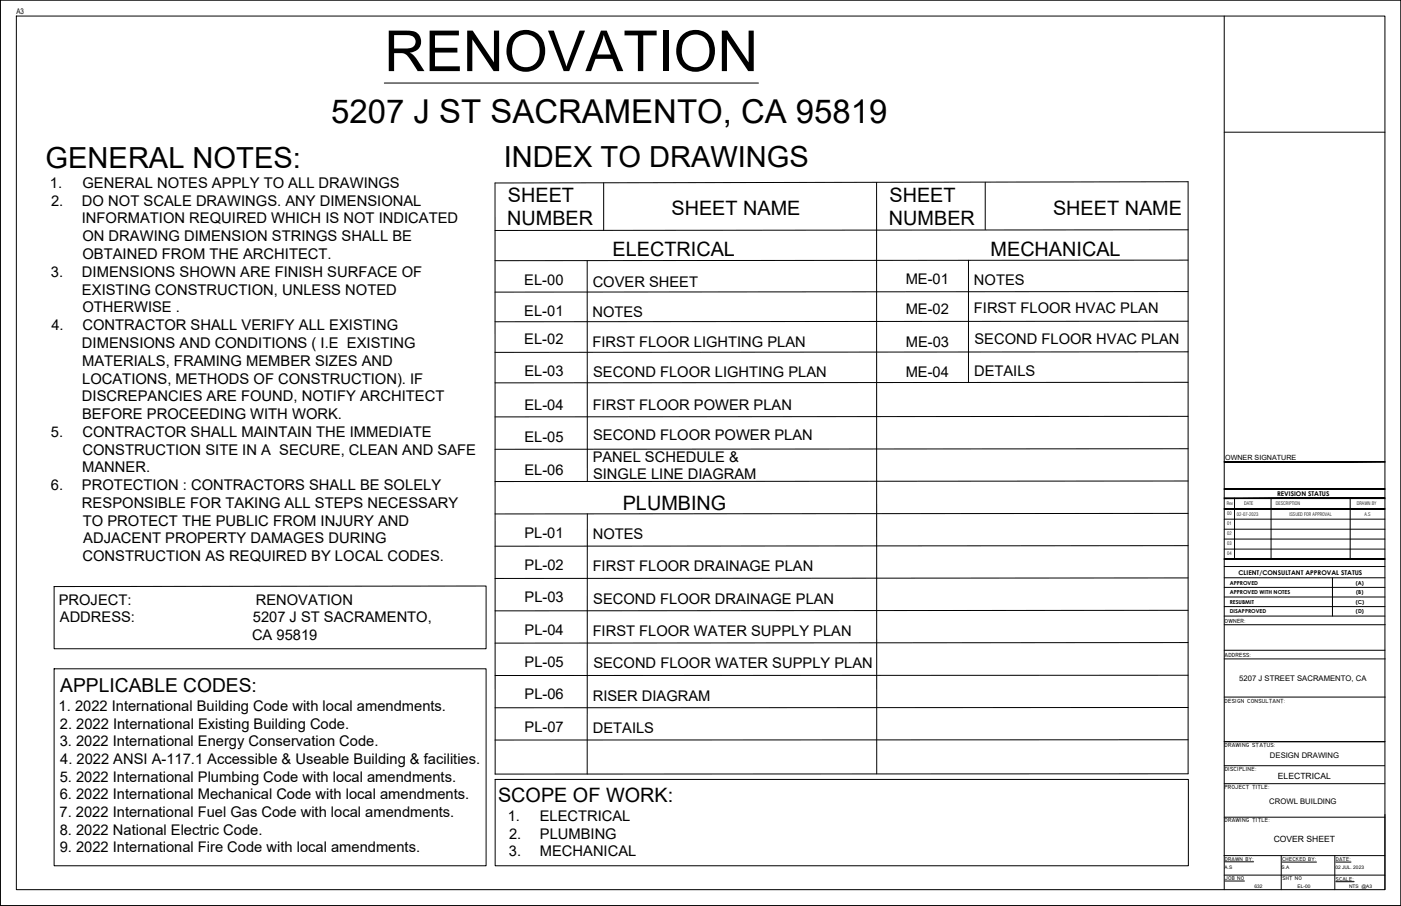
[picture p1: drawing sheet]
<svg xmlns="http://www.w3.org/2000/svg" width="432mm" height="279mm" viewBox="0 0 432 279" stroke-linecap="round" stroke-linejoin="round" font-family="sans-serif">
<defs><g id="words">
<text font-size="17.4" x="118.4" y="21.9">RENOVATION</text>
<text font-size="10.1" x="102.1" y="38">5207 J ST SACRAMENTO, CA 95819</text>
<g font-size="9">
<text x="14.1" y="51.7">GENERAL NOTES:</text>
<text x="155.2" y="51.6">INDEX TO DRAWINGS</text>
</g>
<g font-size="6.1">
<text x="156.5" y="62.1">SHEET</text>
<text x="274.2" y="62.1">SHEET</text>
<text x="156.3" y="69.4">NUMBER</text>
<text x="207" y="66.4">SHEET NAME</text>
<text x="274" y="69.4">NUMBER</text>
<text x="324.6" y="66.4">SHEET NAME</text>
<text x="188.8" y="78.9">ELECTRICAL</text>
<text x="305.3" y="79">MECHANICAL</text>
<text x="191.9" y="157.2">PLUMBING</text>
<text x="153.5" y="247.3">SCOPE OF WORK:</text>
</g>
<text font-size="5.9" x="18.6" y="213.4">APPLICABLE CODES:</text>
<g font-size="4.5">
<text x="15.4" y="58">1.</text>
<text x="25.4" y="58">GENERAL NOTES APPLY TO ALL DRAWINGS</text>
<text x="15.7" y="63.5">2.</text>
<text x="25.3" y="63.5">DO NOT SCALE DRAWINGS. ANY DIMENSIONAL</text>
<text x="25.2" y="68.9">INFORMATION REQUIRED WHICH IS NOT INDICATED</text>
<text x="25.4" y="74.4">ON DRAWING DIMENSION STRINGS SHALL BE</text>
<text x="25.4" y="79.9">OBTAINED FROM THE ARCHITECT.</text>
<text x="15.7" y="85.4">3.</text>
<text x="25.3" y="85.4">DIMENSIONS SHOWN ARE FINISH SURFACE OF</text>
<text x="161.6" y="88">EL-00</text>
<text x="182.7" y="88.4">COVER SHEET</text>
<text x="279.1" y="87.6">ME-01</text>
<text x="300.2" y="88">NOTES</text>
<text x="25.3" y="90.8">EXISTING CONSTRUCTION, UNLESS NOTED</text>
<text x="15.8" y="101.9">4.</text>
<text x="25.4" y="96.4">OTHERWISE .</text>
<text x="25.4" y="101.9">CONTRACTOR SHALL VERIFY ALL EXISTING</text>
<text x="161.6" y="97.4">EL-01</text>
<text x="182.6" y="97.9">NOTES</text>
<text x="279.1" y="96.9">ME-02</text>
<text x="300.2" y="96.6">FIRST FLOOR HVAC PLAN</text>
<text x="25.3" y="107.3">DIMENSIONS AND CONDITIONS ( I.E EXISTING</text>
<text x="161.6" y="106">EL-02</text>
<text x="182.6" y="107">FIRST FLOOR LIGHTING PLAN</text>
<text x="279.2" y="106.9">ME-03</text>
<text x="300.4" y="106">SECOND FLOOR HVAC PLAN</text>
<text x="25.3" y="112.8">MATERIALS, FRAMING MEMBER SIZES AND</text>
<text x="25.3" y="118.3">LOCATIONS, METHODS OF CONSTRUCTION). IF</text>
<text x="161.6" y="116">EL-03</text>
<text x="182.8" y="116.4">SECOND FLOOR LIGHTING PLAN</text>
<text x="279.1" y="116.3">ME-04</text>
<text x="300.2" y="116">DETAILS</text>
<text x="25.3" y="123.8">DISCREPANCIES ARE FOUND, NOTIFY ARCHITECT</text>
<text x="25.3" y="129.2">BEFORE PROCEEDING WITH WORK.</text>
<text x="161.6" y="126.5">EL-04</text>
<text x="182.7" y="126.4">FIRST FLOOR POWER PLAN</text>
<text x="15.7" y="134.7">5.</text>
<text x="25.4" y="134.7">CONTRACTOR SHALL MAINTAIN THE IMMEDIATE</text>
<text x="161.6" y="136.4">EL-05</text>
<text x="182.8" y="135.7">SECOND FLOOR POWER PLAN</text>
<text x="25.4" y="140.2">CONSTRUCTION SITE IN A SECURE, CLEAN AND SAFE</text>
<text x="182.7" y="142.4">PANEL SCHEDULE &amp;</text>
<text x="25.3" y="145.7">MANNER.</text>
<text x="161.6" y="146.4">EL-06</text>
<text x="182.8" y="147.8">SINGLE LINE DIAGRAM</text>
<text x="15.7" y="151.1">6.</text>
<text x="25.3" y="151.1">PROTECTION : CONTRACTORS SHALL BE SOLELY</text>
<text x="25.3" y="156.6">RESPONSIBLE FOR TAKING ALL STEPS NECESSARY</text>
<text x="25.5" y="162.1">TO PROTECT THE PUBLIC FROM INJURY AND</text>
<text x="25.7" y="167.6">ADJACENT PROPERTY DAMAGES DURING</text>
<text x="161.6" y="165.8">PL-01</text>
<text x="182.7" y="166.2">NOTES</text>
<text x="25.4" y="173.1">CONSTRUCTION AS REQUIRED BY LOCAL CODES.</text>
<text x="161.7" y="175.8">PL-02</text>
<text x="182.7" y="176.2">FIRST FLOOR DRAINAGE PLAN</text>
<text x="161.7" y="185.7">PL-03</text>
<text x="18.1" y="186.4">PROJECT:</text>
<text x="18.5" y="191.9">ADDRESS:</text>
<text x="77.9" y="191.9">5207 J ST SACRAMENTO,</text>
<text x="78.8" y="186.4">RENOVATION</text>
<text x="182.8" y="186.1">SECOND FLOOR DRAINAGE PLAN</text>
<text x="77.7" y="197.4">CA 95819</text>
<text x="161.7" y="195.7">PL-04</text>
<text x="182.7" y="196.1">FIRST FLOOR WATER SUPPLY PLAN</text>
<text x="161.7" y="205.7">PL-05</text>
<text x="182.9" y="206.1">SECOND FLOOR WATER SUPPLY PLAN</text>
<text x="161.7" y="215.6">PL-06</text>
<text x="18.1" y="219.2">1. 2022 International Building Code with local amendments.</text>
<text x="182.7" y="216">RISER DIAGRAM</text>
<text x="18.5" y="224.7">2. 2022 International Existing Building Code.</text>
<text x="161.7" y="225.6">PL-07</text>
<text x="182.7" y="226">DETAILS</text>
<text x="18.4" y="230.1">3. 2022 International Energy Conservation Code.</text>
<text x="18.5" y="235.6">4. 2022 ANSI A-117.1 Accessible &amp; Useable Building &amp; facilities.</text>
<text x="18.4" y="241">5. 2022 International Plumbing Code with local amendments.</text>
<text x="18.4" y="252">7. 2022 International Fuel Gas Code with local amendments.</text>
<text x="18.4" y="246.5">6. 2022 International Mechanical Code with local amendments.</text>
<text x="18.4" y="257.4">8. 2022 National Electric Code.</text>
<text x="156.5" y="253.2">1.</text>
<text x="166.4" y="253.2">ELECTRICAL</text>
<text x="18.4" y="262.9">9. 2022 International Fire Code with local amendments.</text>
<text x="156.9" y="258.6">2.</text>
<text x="166.4" y="258.6">PLUMBING</text>
<text x="156.8" y="264.1">3.</text>
<text x="166.4" y="264.1">MECHANICAL</text>
</g>
<g font-size="2.6">
<text x="393.9" y="240.1">ELECTRICAL</text>
<text x="392.6" y="259.8">COVER SHEET</text>
</g>
<g font-size="2.4">
<text x="5" y="4.4">A3</text>
<text x="381.9" y="210.1">5207 J STREET SACRAMENTO, CA</text>
<text x="391.4" y="233.9">DESIGN DRAWING</text>
<text x="391.2" y="247.8">CROWL BUILDING</text>
</g>
<text font-size="2.2" x="377.6" y="141.9">OWNER SIGNATURE</text>
<g font-size="2">
<text x="393.6" y="152.9">REVISION STATUS</text>
<text x="381.7" y="177.2">CLIENT/CONSULTANT APPROVAL STATUS</text>
</g>
<g font-size="1.8">
<text x="377.4" y="192.1">OWNER:</text>
<text x="377.4" y="202.6">ADDRESS:</text>
<text x="377.4" y="216.8">DESIGN CONSULTANT:</text>
<text x="377.4" y="230.3">DRAWING STATUS:</text>
<text x="377.5" y="237.6">DISCIPLINE:</text>
<text x="377.4" y="243.3">PROJECT TITLE:</text>
<text x="377.4" y="253.5">DRAWING TITLE:</text>
</g>
<g font-size="1.7">
<text x="379" y="183.2">APPROVED WITH NOTES</text>
<text x="379" y="180.3">APPROVED</text>
<text x="417.9" y="180.3">(A)</text>
<text x="418" y="183.2">(B)</text>
<text x="379" y="186.1">RESUBMIT</text>
<text x="379" y="189.1">DISAPPROVED</text>
<text x="417.8" y="186.2">(C)</text>
<text x="417.9" y="189.1">(D)</text>
<text x="377.5" y="265.5">DRAWN BY:</text>
<text x="395.2" y="265.6">CHECKED BY:</text>
<text x="411.7" y="265.6">DATE:</text>
<text x="377.5" y="271.4">JOB NO</text>
<text x="395.3" y="271.3">SHT NO</text>
<text x="411.7" y="271.6">SCALE:</text>
</g>
<g font-size="1.5">
<text x="378.1" y="155.7">Rev</text>
<text x="383.4" y="155.8">DATE</text>
<text x="393.2" y="155.6">DESCRIPTION</text>
<text x="418.2" y="155.7">DRAWN BY</text>
<text x="378.2" y="161.9">01</text>
<text x="378.2" y="158.9">00</text>
<text x="381.2" y="159.1">02-07-2023</text>
<text x="397.4" y="159.1">ISSUED FOR APPROVAL</text>
<text x="420.6" y="159.1">A.S</text>
<text x="378.2" y="165">02</text>
<text x="378.2" y="168">03</text>
<text x="378.2" y="171.1">04</text>
<text x="377.4" y="268">A.S</text>
<text x="395" y="268">S.A</text>
<text x="411.6" y="267.9">02 JUL. 2023</text>
<text x="386.6" y="273.8">632</text>
<text x="399.9" y="273.8">EL-00</text>
<text x="415.8" y="273.8">NTS @A3</text>
</g>
</g></defs>
<!-- layer: TXT-E -->
<path d="M118.4 25.6h115.4" fill="none" stroke="#000" stroke-width=".31"/>
<!-- layer: WALLS -->
<g fill="none" stroke="#000" stroke-width=".31">
<path d="M186.1 56.4v14.6M270.2 56.3v182.3M303.7 56.2v14.6M366.2 70.9l-213.6 .2M181 80.3v68.2M298.5 80.3v37.7M366.2 99.1l-213.6 .1M366.2 80.2l-213.6 .2M366.2 89.9l-213.6 .2M366.2 108.5l-213.6 .2M366.2 117.9l-213.6 .2M366.2 128.4l-213.6 .2"/>
<path d="M366.2 138.4l-213.6 .2M181 158.5v80.2M366.2 148.3l-213.6 .2M366.2 158.3l-213.6 .2M366.2 168.3l-213.6 .1M366.2 178.2l-213.6 .2M16.7 180.9l133.1-.2v19.4h-133.1zM366.2 188.2l-213.6 .2M366.2 198.2l-213.6 .1M366.2 208.2l-213.6 .1M366.2 218.2l-213.6 .1M152.6 238.7l213.6-.1v-182.6l-213.6 .4v182.3"/>
<path d="M366.2 228.1l-213.6 .1"/>
</g>
<!-- layer: WALL -->
<path d="M16.7 206.2h133.1v60.8h-133.1zM152.6 240.4h213.7v26.6h-213.7z" fill="none" stroke="#000" stroke-width=".31"/>
<!-- layer: SEAL -->
<g fill="none" stroke="#000" stroke-width=".31">
<path d="M.1 0h431.7v279.3h-431.7zM5 5h421.8v269.4h-421.8zM377.3 5v269.4M377.3 40.8h49.5M410.7 178.2v11.8M377.3 192.7h49.6M377.3 215h49.6M377.3 203.2h49.6M377.3 228.7h49.5M377.3 236.1h49.5M377.3 241.7h49.5M377.3 252h49.5"/>
<path d="M426.8 251.2v23.2M377.2 263.9h49.6M377.3 269.9h49.5M394.9 263.9v10.5M411.4 263.9v10.5"/>
</g>
<!-- layer: TEXT -->
<path d="M377.5 265.8h8.9M377.5 271.7h6M395.2 265.9h10.6M411.7 265.9h4.7M411.7 271.9h5.7" fill="none" stroke="#000" stroke-width=".31"/>
<!-- layer: title block -->
<g fill="none" stroke="#000" stroke-width=".31">
<path d="M380.5 153.6v18.7M391.8 153.6v18.7M416.1 153.6v18.7M377.3 166.2h49.5M377.3 169.3h49.5M377.3 163.2h49.5M377.3 160.1h49.5M377.3 178.2h49.5M377.3 174.7h49.5M377.3 181.1h49.5M377.3 184.1h49.5M377.3 187.1h49.5"/>
<path d="M377.3 190h49.5M377.3 200.5h49.5"/>
</g>
<g fill="#000" stroke="#000" stroke-width=".31">
<path d="M377.3 156.8v.3l49.5-.3zM377.3 157.1l49.5-.3v.3z"/>
<path d="M377.3 153.5v.3l49.5-.3zM377.3 153.8l49.5-.3v.3z"/>
<path d="M377.3 142.3v.2l49.5-.2zM377.3 142.5l49.5-.2v.2z"/>
<path d="M377.3 150.7v.2l49.5-.2zM377.3 150.9l49.5-.2v.2z"/>
<path d="M377.3 172.3v.2l49.5-.2zM377.3 172.5l49.5-.2v.2z"/>
</g>
<use href="#words"/>
</svg>
